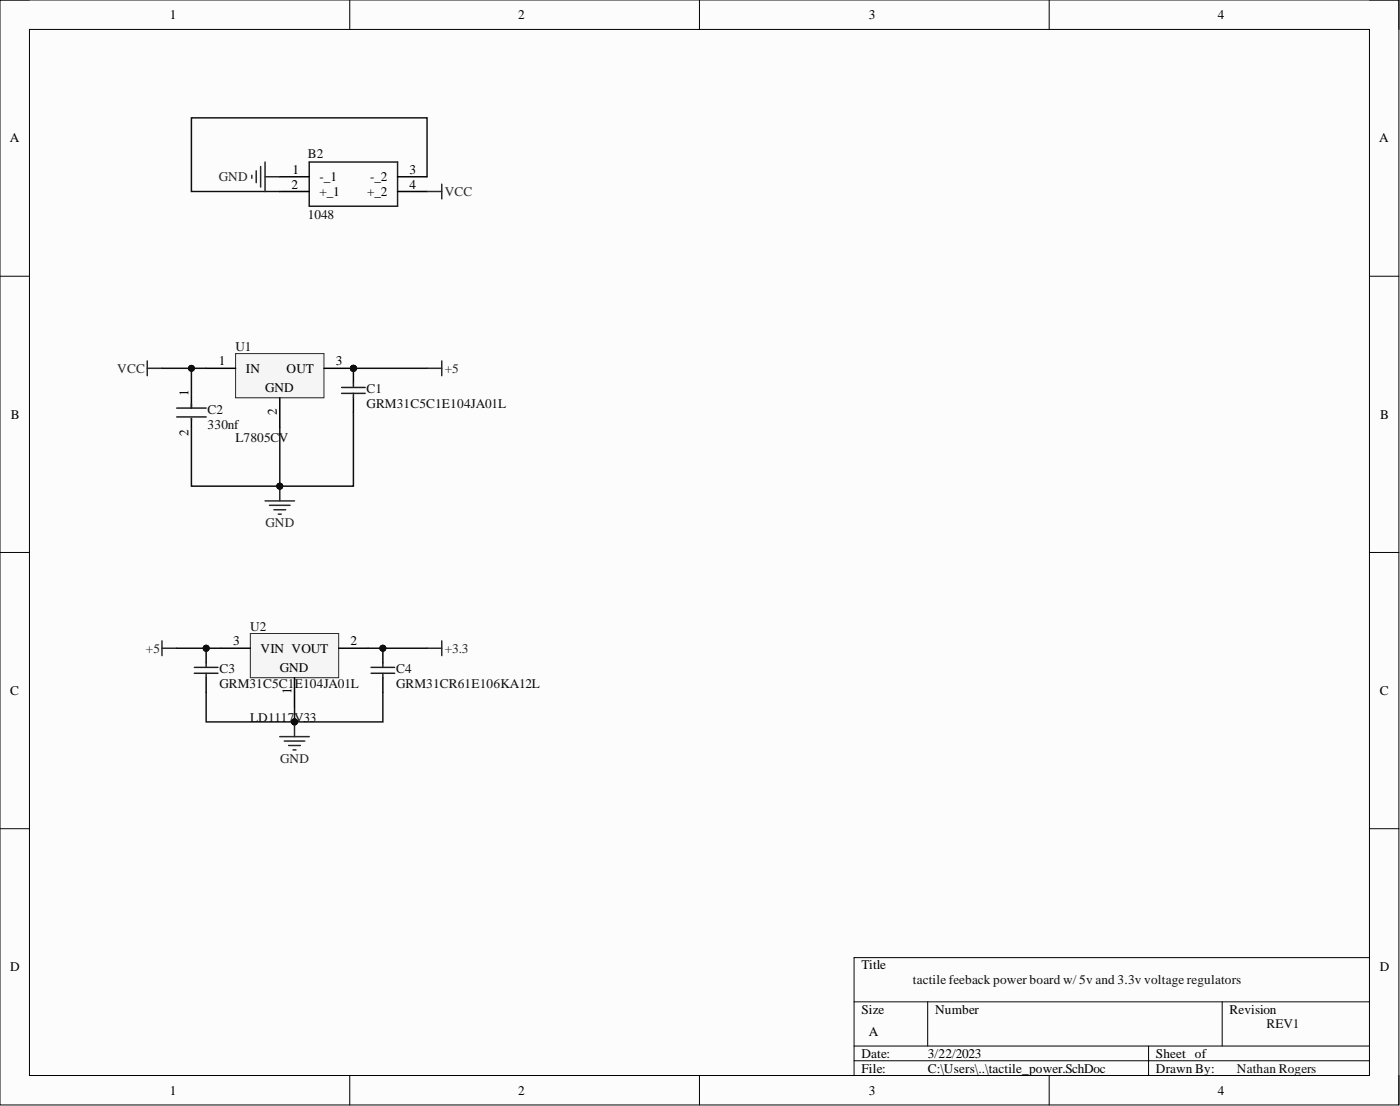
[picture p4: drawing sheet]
<svg xmlns="http://www.w3.org/2000/svg" width="241mm" height="190mm" viewBox="0 0 241 190" stroke-linecap="round" stroke-linejoin="round" font-family="sans-serif">
<defs><g id="words">
<g font-size="2.3">
<text x="29.3" y="3.3">1</text>
<text x="89.3" y="3.3">2</text>
<text x="149.7" y="3.3">3</text>
<text x="209.9" y="3.3">4</text>
<text x="1.7" y="24.5">A</text>
<text x="50.4" y="29.9">1</text>
<text x="70.6" y="29.9">3</text>
<text x="237.7" y="24.5">A</text>
<text x="50.3" y="32.5">2</text>
<text x="55.1" y="31.2">-_1</text>
<text x="55.1" y="33.7">+_1</text>
<text x="63.3" y="33.7">+_2</text>
<text x="63.8" y="31.2">-_2</text>
<text x="70.6" y="32.5">4</text>
<text x="37.7" y="62.9">1</text>
<text x="42.4" y="64.2">IN</text>
<text x="49.4" y="64.2">OUT</text>
<text x="57.9" y="62.9">3</text>
<text x="32.5" y="68.3" transform="rotate(-90 32.5 68.3)">1</text>
<text x="45.7" y="67.5">GND</text>
<text x="47.7" y="71.6" transform="rotate(-90 47.7 71.6)">2</text>
<text x="1.9" y="72.2">B</text>
<text x="32.5" y="75.1" transform="rotate(-90 32.5 75.1)">2</text>
<text x="237.9" y="72.2">B</text>
<text x="40.2" y="111.1">3</text>
<text x="44.9" y="112.4">VIN VOUT</text>
<text x="60.4" y="111.1">2</text>
<text x="1.8" y="119.7">C</text>
<text x="48.2" y="115.7">GND</text>
<text x="50.3" y="119.6" transform="rotate(-90 50.3 119.6)">1</text>
<text x="237.8" y="119.7">C</text>
<text x="1.8" y="167.3">D</text>
<text x="148.5" y="167">Title</text>
<text x="237.8" y="167.3">D</text>
<text x="148.5" y="174.6">Size</text>
<text x="149.7" y="178.4">A</text>
<text x="161.2" y="174.6">Number</text>
<text x="211.9" y="174.6">Revision</text>
<text x="148.5" y="182.2">Date:</text>
<text x="148.5" y="184.7">File:</text>
<text x="159.9" y="182.2">3/22/2023</text>
<text x="159.9" y="184.7">C:\Users\..\tactile_power.SchDoc</text>
<text x="199.2" y="182.2">Sheet of</text>
<text x="199.2" y="184.7">Drawn By:</text>
<text x="29.3" y="188.5">1</text>
<text x="89.3" y="188.5">2</text>
<text x="149.7" y="188.5">3</text>
<text x="209.9" y="188.5">4</text>
</g>
<g font-size="2.3" fill="#0e0e0e">
<text x="53" y="27.1">B2</text>
<text x="53" y="37.8">1048</text>
<text x="40.6" y="60.4">U1</text>
<text x="35.8" y="71.3">C2</text>
<text x="63.2" y="67.8">C1</text>
<text x="63.2" y="70.3">GRM31C5C1E104JA01L</text>
<text x="35.8" y="73.8">330nf</text>
<text x="40.6" y="76.1">L7805CV</text>
<text x="43.1" y="108.6">U2</text>
<text x="37.8" y="116">C3</text>
<text x="37.8" y="118.5">GRM31C5C1</text>
<text x="50.8" y="118.5">E104JA01L</text>
<text x="68.3" y="116">C4</text>
<text x="68.3" y="118.5">GRM31CR61E106KA12L</text>
<text x="43.1" y="124.3">LD1117V33</text>
<text x="157.4" y="169.5">tactile feeback power board w/ 5v and 3.3v voltage regulators</text>
<text x="218.3" y="177.1">REV1</text>
<text x="213.2" y="184.7">Nathan Rogers</text>
</g>
<g font-size="2.3" fill="#262626">
<text x="37.7" y="31.2">GND</text>
<text x="76.6" y="33.7">VCC</text>
<text x="20.2" y="64.2">VCC</text>
<text x="76.6" y="64.2">+5</text>
<text x="45.8" y="90.8">GND</text>
<text x="25.1" y="112.4">+5</text>
<text x="76.6" y="112.4">+3.3</text>
<text x="48.3" y="131.4">GND</text>
</g>
</g></defs>
<path d="M0 0h241.1v190.3h-241.1z" fill-rule="evenodd" fill="#fcfcfc"/>
<path d="M0 0h241.1v190.3h-241.1z" fill="none" stroke="#000" stroke-width=".17"/>
<path d="M5.1 5.1h230.9v180.1h-230.9z" fill-rule="evenodd" fill="#fcfcfc"/>
<g fill="none" stroke="#000" stroke-width=".17">
<path d="M0 0h5.1M60.3 0v5.1M120.6 0v5.1M180.8 0v5.1M236 0h5.1v5.1M5.1 5.1h230.9v180.1h-230.9zM0 47.6h5.1M236 47.6h5.1M0 95.2h5.1M236 95.2h5.1M0 142.7h5.1M236 142.7h5.1"/>
<path d="M147.2 172.6h88.8M159.9 172.6v7.6M210.7 172.6v7.6M236 164.9h-88.8v20.3M60.3 185.2v5.1M120.6 185.2v5.1M147.2 180.2h88.8M147.2 182.7h88.8M180.8 185.2v5.1M198 180.2v5M241.1 185.2v5.1"/>
</g>
<path d="M53.3 27.9h15.2v7.6h-15.2z" fill="none" stroke="#1c1c1c" stroke-width=".25"/>
<path d="M48.2 30.4h5.1M48.2 33h5.1M68.5 30.4h5.1M68.5 33h5.1" fill="none" stroke="#000" stroke-width=".25"/>
<path d="M73.6 30.4v-10.1h-40.6v12.7h15.2" fill="none" stroke="#0e0e0e" stroke-width=".25"/>
<path d="M43.4 30.2v.5M44.2 29.4v2.1M44.9 28.7v3.5M45.7 27.9v5.1M45.7 30.4h2.5M73.6 33h2.5M76.1 31.7v2.6" fill="none" stroke="#262626" stroke-width=".25"/>
<circle cx="60.9" cy="63.4" r=".51" fill="#0e0e0e"/>
<circle cx="60.9" cy="63.4" r=".51" fill="none" stroke="#0e0e0e" stroke-width=".17"/>
<path d="M40.6 60.9h15.2v7.6h-15.2z" fill-rule="evenodd" fill="#f5f5f5"/>
<path d="M40.6 60.9h15.2v7.6h-15.2z" fill="none" stroke="#262626" stroke-width=".17"/>
<path d="M35.5 63.4h5.1M48.2 68.5v5.1M55.8 63.4h5.1" fill="none" stroke="#000" stroke-width=".25"/>
<circle cx="60.9" cy="63.4" r=".51" fill="#0e0e0e"/>
<circle cx="60.9" cy="63.4" r=".51" fill="none" stroke="#0e0e0e" stroke-width=".17"/>
<path d="M25.4 62.2v2.5M25.4 63.4h2.5" fill="none" stroke="#262626" stroke-width=".25"/>
<path d="M33 68.5v1.8M33 72.1v1.5" fill="none" stroke="#000" stroke-width=".25"/>
<path d="M30.5 70.3h5M30.5 71.8h5M33 69.5v.8M33 72.1v.2" fill="none" stroke="#1c1c1c" stroke-width=".25"/>
<circle cx="60.9" cy="63.4" r=".51" fill="#0e0e0e"/>
<circle cx="60.9" cy="63.4" r=".51" fill="none" stroke="#0e0e0e" stroke-width=".17"/>
<path d="M60.9 63.4v2.6M60.9 68.5v2.6" fill="none" stroke="#000" stroke-width=".25"/>
<circle cx="60.9" cy="63.4" r=".51" fill="#0e0e0e"/>
<circle cx="60.9" cy="63.4" r=".51" fill="none" stroke="#0e0e0e" stroke-width=".17"/>
<path d="M58.9 66.7h4M58.9 67.8h4M60.9 66v.7M60.9 67.8v.7" fill="none" stroke="#1c1c1c" stroke-width=".25"/>
<path d="M73.6 63.4h2.5M76.1 62.2v2.5" fill="none" stroke="#262626" stroke-width=".25"/>
<path d="M60.9 63.4h12.7" fill="none" stroke="#0e0e0e" stroke-width=".25"/>
<circle cx="60.9" cy="63.4" r=".51" fill="#0e0e0e"/>
<circle cx="60.9" cy="63.4" r=".51" fill="none" stroke="#0e0e0e" stroke-width=".17"/>
<path d="M45.7 86.3h5.1M46.4 87h3.6M47.2 87.8h2M48 88.6h.5M48.2 83.7v2.6" fill="none" stroke="#262626" stroke-width=".25"/>
<circle cx="48.2" cy="83.7" r=".51" fill="#0e0e0e"/>
<circle cx="48.2" cy="83.7" r=".51" fill="none" stroke="#0e0e0e" stroke-width=".17"/>
<path d="M48.2 73.6v10.1" fill="none" stroke="#0e0e0e" stroke-width=".25"/>
<circle cx="48.2" cy="83.7" r=".51" fill="#0e0e0e"/>
<circle cx="48.2" cy="83.7" r=".51" fill="none" stroke="#0e0e0e" stroke-width=".17"/>
<path d="M33 63.4v5.1" fill="none" stroke="#0e0e0e" stroke-width=".25"/>
<circle cx="33" cy="63.4" r=".51" fill="#0e0e0e"/>
<circle cx="33" cy="63.4" r=".51" fill="none" stroke="#0e0e0e" stroke-width=".17"/>
<path d="M43.1 109.1h15.3v7.6h-15.3z" fill-rule="evenodd" fill="#f5f5f5"/>
<path d="M43.1 109.1h15.3v7.6h-15.3z" fill="none" stroke="#262626" stroke-width=".17"/>
<path d="M38.1 111.7h5M50.8 116.7v5.1M58.4 111.7h5.1" fill="none" stroke="#000" stroke-width=".25"/>
<path d="M27.9 110.4v2.5M27.9 111.7h2.6" fill="none" stroke="#262626" stroke-width=".25"/>
<path d="M30.5 111.7h7.6" fill="none" stroke="#0e0e0e" stroke-width=".25"/>
<circle cx="35.5" cy="111.7" r=".51" fill="#0e0e0e"/>
<circle cx="35.5" cy="111.7" r=".51" fill="none" stroke="#0e0e0e" stroke-width=".17"/>
<path d="M73.6 111.7h2.5M76.1 110.4v2.5" fill="none" stroke="#262626" stroke-width=".25"/>
<path d="M63.5 111.7h10.1" fill="none" stroke="#0e0e0e" stroke-width=".25"/>
<circle cx="66" cy="111.7" r=".51" fill="#0e0e0e"/>
<circle cx="66" cy="111.7" r=".51" fill="none" stroke="#0e0e0e" stroke-width=".17"/>
<circle cx="35.5" cy="111.7" r=".51" fill="#0e0e0e"/>
<circle cx="35.5" cy="111.7" r=".51" fill="none" stroke="#0e0e0e" stroke-width=".17"/>
<path d="M35.5 111.7v2.5M35.5 116.7v2.6" fill="none" stroke="#000" stroke-width=".25"/>
<circle cx="35.5" cy="111.7" r=".51" fill="#0e0e0e"/>
<circle cx="35.5" cy="111.7" r=".51" fill="none" stroke="#0e0e0e" stroke-width=".17"/>
<path d="M33.5 115h4.1M33.5 116h4.1M35.5 114.2v.8M35.5 116v.7" fill="none" stroke="#1c1c1c" stroke-width=".25"/>
<path d="M35.5 119.3v5h15.3" fill="none" stroke="#0e0e0e" stroke-width=".25"/>
<circle cx="50.8" cy="124.3" r=".51" fill="#0e0e0e"/>
<circle cx="50.8" cy="124.3" r=".51" fill="none" stroke="#0e0e0e" stroke-width=".17"/>
<circle cx="66" cy="111.7" r=".51" fill="#0e0e0e"/>
<circle cx="66" cy="111.7" r=".51" fill="none" stroke="#0e0e0e" stroke-width=".17"/>
<path d="M66 111.7v2.5M66 116.7v2.6" fill="none" stroke="#000" stroke-width=".25"/>
<circle cx="66" cy="111.7" r=".51" fill="#0e0e0e"/>
<circle cx="66" cy="111.7" r=".51" fill="none" stroke="#0e0e0e" stroke-width=".17"/>
<path d="M64 115h4M64 116h4M66 114.2v.8M66 116v.7" fill="none" stroke="#1c1c1c" stroke-width=".25"/>
<path d="M27.9 63.4h7.6" fill="none" stroke="#0e0e0e" stroke-width=".25"/>
<circle cx="33" cy="63.4" r=".51" fill="#0e0e0e"/>
<circle cx="33" cy="63.4" r=".51" fill="none" stroke="#0e0e0e" stroke-width=".17"/>
<path d="M66 119.3v5h-15.2" fill="none" stroke="#0e0e0e" stroke-width=".25"/>
<circle cx="50.8" cy="124.3" r=".51" fill="#0e0e0e"/>
<circle cx="50.8" cy="124.3" r=".51" fill="none" stroke="#0e0e0e" stroke-width=".17"/>
<path d="M60.9 71.1v12.6h-27.9v-10.1" fill="none" stroke="#0e0e0e" stroke-width=".25"/>
<circle cx="48.2" cy="83.7" r=".51" fill="#0e0e0e"/>
<circle cx="48.2" cy="83.7" r=".51" fill="none" stroke="#0e0e0e" stroke-width=".17"/>
<path d="M48.2 126.9h5.1M49 127.6h3.5M49.7 128.4h2.1M50.5 129.2h.5M50.8 124.3v2.6" fill="none" stroke="#262626" stroke-width=".25"/>
<circle cx="50.8" cy="124.3" r=".51" fill="#0e0e0e"/>
<circle cx="50.8" cy="124.3" r=".51" fill="none" stroke="#0e0e0e" stroke-width=".17"/>
<path d="M50.8 121.8v2.5" fill="none" stroke="#0e0e0e" stroke-width=".25"/>
<circle cx="50.8" cy="124.3" r=".51" fill="#0e0e0e"/>
<circle cx="50.8" cy="124.3" r=".51" fill="none" stroke="#0e0e0e" stroke-width=".17"/>
<use href="#words"/>
</svg>
